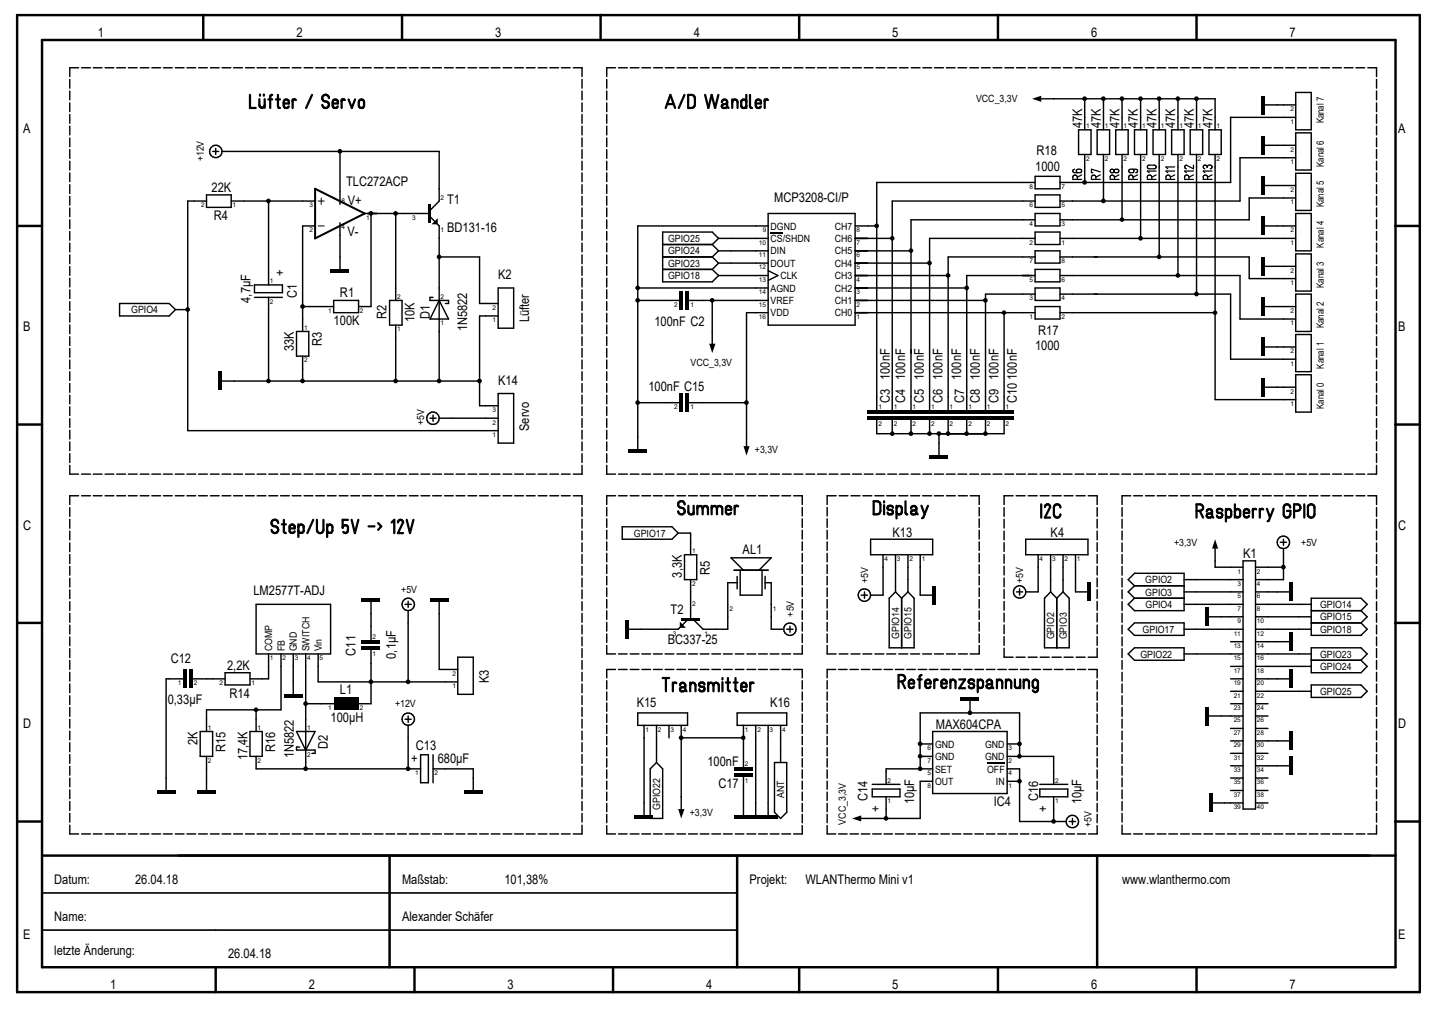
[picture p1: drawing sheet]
<svg xmlns="http://www.w3.org/2000/svg" width="297mm" height="210mm" viewBox="0 0 297 210" stroke-linecap="round" stroke-linejoin="round" font-family="sans-serif">
<defs><g id="words">
<g font-size="2.8">
<text x="20.3" y="7.6">1</text>
<text x="61.5" y="7.6">2</text>
<text x="102.7" y="7.6">3</text>
<text x="143.9" y="7.6">4</text>
<text x="185.1" y="7.6">5</text>
<text x="226.3" y="7.6">6</text>
<text x="267.5" y="7.6">7</text>
<text x="4.8" y="27.6">A</text>
<text x="224.4" y="26.5" transform="rotate(-90 224.4 26.5)">47K</text>
<text x="228.3" y="26.5" transform="rotate(-90 228.3 26.5)">47K</text>
<text x="232.2" y="26.5" transform="rotate(-90 232.2 26.5)">47K</text>
<text x="236" y="26.5" transform="rotate(-90 236 26.5)">47K</text>
<text x="239.9" y="26.5" transform="rotate(-90 239.9 26.5)">47K</text>
<text x="243.8" y="26.5" transform="rotate(-90 243.8 26.5)">47K</text>
<text x="247.6" y="26.5" transform="rotate(-90 247.6 26.5)">47K</text>
<text x="251.5" y="26.5" transform="rotate(-90 251.5 26.5)">47K</text>
<text x="290" y="27.6">A</text>
<text x="214.8" y="35.4">1000</text>
<text x="215" y="32.2">R18</text>
<text x="43.9" y="39.9">22K</text>
<text x="71.8" y="38.5">TLC272ACP</text>
<text x="160.6" y="41.9">MCP3208-CI/P</text>
<text x="44.4" y="45.7">R4</text>
<text x="72.1" y="42.5">V+</text>
<text x="92.7" y="42.4">T1</text>
<text x="72" y="48.9">V-</text>
<text x="92.7" y="48">BD131-16</text>
<text x="59" y="57.2" transform="rotate(-90 59 57.2)">+</text>
<text x="103.3" y="57.9">K2</text>
<text x="51.9" y="62.8" transform="rotate(-90 51.9 62.8)">4,7µF</text>
<text x="61.6" y="61.7" transform="rotate(-90 61.6 61.7)">C1</text>
<text x="70.5" y="61.7">R1</text>
<text x="4.8" y="68.7">B</text>
<text x="66.8" y="71.7" transform="rotate(-90 66.8 71.7)">R3</text>
<text x="69.2" y="67.4">100K</text>
<text x="80.2" y="66.2" transform="rotate(-90 80.2 66.2)">R2</text>
<text x="86" y="66.8" transform="rotate(-90 86 66.8)">10K</text>
<text x="89.2" y="66.2" transform="rotate(-90 89.2 66.2)">D1</text>
<text x="96.9" y="68.7" transform="rotate(-90 96.9 68.7)">1N5822</text>
<text x="109.8" y="66.9" transform="rotate(-90 109.8 66.9)">Lüfter</text>
<text x="135.8" y="67.6">100nF C2</text>
<text x="215.3" y="69.5">R17</text>
<text x="290" y="68.7">B</text>
<text x="61" y="72.8" transform="rotate(-90 61 72.8)">33K</text>
<text x="214.7" y="72.7">1000</text>
<text x="103.3" y="79.8">K14</text>
<text x="134.5" y="81.1">100nF C15</text>
<text x="184.6" y="83.6" transform="rotate(-90 184.6 83.6)">C3</text>
<text x="184.6" y="78.8" transform="rotate(-90 184.6 78.8)">100nF</text>
<text x="187.8" y="83.6" transform="rotate(-90 187.8 83.6)">C4</text>
<text x="187.8" y="78.8" transform="rotate(-90 187.8 78.8)">100nF</text>
<text x="191.6" y="83.6" transform="rotate(-90 191.6 83.6)">C5</text>
<text x="191.6" y="78.8" transform="rotate(-90 191.6 78.8)">100nF</text>
<text x="195.5" y="83.6" transform="rotate(-90 195.5 83.6)">C6</text>
<text x="195.5" y="78.8" transform="rotate(-90 195.5 78.8)">100nF</text>
<text x="199.3" y="78.8" transform="rotate(-90 199.3 78.8)">100nF</text>
<text x="200" y="83.6" transform="rotate(-90 200 83.6)">C7</text>
<text x="203.2" y="83.6" transform="rotate(-90 203.2 83.6)">C8</text>
<text x="203.2" y="78.8" transform="rotate(-90 203.2 78.8)">100nF</text>
<text x="207.1" y="83.6" transform="rotate(-90 207.1 83.6)">C9</text>
<text x="207.1" y="78.8" transform="rotate(-90 207.1 78.8)">100nF</text>
<text x="210.9" y="83.6" transform="rotate(-90 210.9 83.6)">C10</text>
<text x="210.9" y="78.8" transform="rotate(-90 210.9 78.8)">100nF</text>
<text x="109.8" y="89.4" transform="rotate(-90 109.8 89.4)">Servo</text>
<text x="4.8" y="109.9">C</text>
<text x="185.1" y="111.3">K13</text>
<text x="217.9" y="111.3">K4</text>
<text x="290" y="109.9">C</text>
<text x="141.4" y="119.8" transform="rotate(-90 141.4 119.8)">3,3K</text>
<text x="147.2" y="119.3" transform="rotate(-90 147.2 119.3)">R5</text>
<text x="154" y="114.9">AL1</text>
<text x="257.8" y="115.7">K1</text>
<text x="52.6" y="123.4">LM2577T-ADJ</text>
<text x="139.1" y="127.3">T2</text>
<text x="35.4" y="137.6">C12</text>
<text x="73.7" y="136" transform="rotate(-90 73.7 136)">C11</text>
<text x="82.1" y="136.6" transform="rotate(-90 82.1 136.6)">0,1µF</text>
<text x="138.5" y="133.6">BC337-25</text>
<text x="47.1" y="139">2,2K</text>
<text x="101.4" y="141.7" transform="rotate(-90 101.4 141.7)">K3</text>
<text x="34.8" y="146">0,33µF</text>
<text x="47.6" y="144.7">R14</text>
<text x="68.6" y="149.8">100µH</text>
<text x="70.5" y="144">L1</text>
<text x="132.1" y="146.7">K15</text>
<text x="159.8" y="146.7">K16</text>
<text x="4.8" y="151.1">D</text>
<text x="41" y="154.6" transform="rotate(-90 41 154.6)">2K</text>
<text x="46.8" y="156" transform="rotate(-90 46.8 156)">R15</text>
<text x="57.1" y="156" transform="rotate(-90 57.1 156)">R16</text>
<text x="68" y="155.3" transform="rotate(-90 68 155.3)">D2</text>
<text x="86.3" y="155.6">C13</text>
<text x="194.1" y="151.2">MAX604CPA</text>
<text x="290" y="151.1">D</text>
<text x="51.3" y="157.7" transform="rotate(-90 51.3 157.7)">17,4K</text>
<text x="61" y="157.2" transform="rotate(-90 61 157.2)">1N5822</text>
<text x="85.3" y="158.2">+</text>
<text x="90.8" y="158.2">680µF</text>
<text x="146.7" y="158.9">100nF</text>
<text x="149" y="163.4">C17</text>
<text x="180" y="166.2" transform="rotate(-90 180 166.2)">C14</text>
<text x="189.6" y="166.8" transform="rotate(-90 189.6 166.8)">10µF</text>
<text x="206.1" y="167.1">IC4</text>
<text x="215.3" y="166.2" transform="rotate(-90 215.3 166.2)">C16</text>
<text x="224.4" y="166.8" transform="rotate(-90 224.4 166.8)">10µF</text>
<text x="182.5" y="168.4" transform="rotate(-90 182.5 168.4)">+</text>
<text x="217.3" y="168.4" transform="rotate(-90 217.3 168.4)">+</text>
<text x="11.3" y="183.3">Datum:</text>
<text x="28" y="183.3">26.04.18</text>
<text x="83.4" y="183.3">Maßstab:</text>
<text x="104.6" y="183.3">101,38%</text>
<text x="155.5" y="183.3">Projekt:</text>
<text x="167.1" y="183.3">WLANThermo Mini v1</text>
<text x="232.7" y="183.3">www.wlanthermo.com</text>
<text x="11.3" y="191">Name:</text>
<text x="83.4" y="191">Alexander Schäfer</text>
<text x="4.8" y="194.9">E</text>
<text x="290" y="194.9">E</text>
<text x="11.3" y="198.1">letzte Änderung:</text>
<text x="47.3" y="198.7">26.04.18</text>
<text x="22.9" y="205.1">1</text>
<text x="64" y="205.1">2</text>
<text x="105.3" y="205.1">3</text>
<text x="146.5" y="205.1">4</text>
<text x="185.1" y="205.1">5</text>
<text x="226.3" y="205.1">6</text>
<text x="267.5" y="205.1">7</text>
</g>
<g font-size="2.1">
<text x="202.5" y="21.1">VCC_3,3V</text>
<text x="274.6" y="25.6" transform="rotate(-90 274.6 25.6)">Kanal 7</text>
<text x="42.3" y="33.5" transform="rotate(-90 42.3 33.5)">+12V</text>
<text x="274.6" y="34.6" transform="rotate(-90 274.6 34.6)">Kanal 6</text>
<text x="159.8" y="47.6">DGND</text>
<text x="173.2" y="47.6">CH7</text>
<text x="274.6" y="43" transform="rotate(-90 274.6 43)">Kanal 5</text>
<text x="138.6" y="50.2">GPIO25</text>
<text x="138.6" y="52.7">GPIO24</text>
<text x="159.8" y="52.7">DIN</text>
<text x="159.8" y="50.2">CS/SHDN</text>
<text x="173.2" y="50.2">CH6</text>
<text x="173.2" y="52.7">CH5</text>
<text x="274.6" y="51.4" transform="rotate(-90 274.6 51.4)">Kanal 4</text>
<text x="138.6" y="55.3">GPIO23</text>
<text x="138.6" y="57.9">GPIO18</text>
<text x="159.8" y="55.3">DOUT</text>
<text x="161.9" y="57.9">CLK</text>
<text x="173.2" y="55.3">CH4</text>
<text x="173.2" y="57.9">CH3</text>
<text x="274.6" y="59.7" transform="rotate(-90 274.6 59.7)">Kanal 3</text>
<text x="27.2" y="65">GPIO4</text>
<text x="159.8" y="65.6">VDD</text>
<text x="159.8" y="63.1">VREF</text>
<text x="159.8" y="60.5">AGND</text>
<text x="173.2" y="60.5">CH2</text>
<text x="173.2" y="63.1">CH1</text>
<text x="173.2" y="65.6">CH0</text>
<text x="274.6" y="68.1" transform="rotate(-90 274.6 68.1)">Kanal 2</text>
<text x="143.3" y="75.8">VCC_3,3V</text>
<text x="274.6" y="76.5" transform="rotate(-90 274.6 76.5)">Kanal 1</text>
<text x="88" y="88.2" transform="rotate(-90 88 88.2)">+5V</text>
<text x="274.6" y="84.8" transform="rotate(-90 274.6 84.8)">Kanal 0</text>
<text x="156.6" y="93.9">+3,3V</text>
<text x="131.5" y="111.3">GPIO17</text>
<text x="243.5" y="113.2">+3,3V</text>
<text x="269.9" y="113.2">+5V</text>
<text x="83.2" y="122.9">+5V</text>
<text x="180.1" y="121" transform="rotate(-90 180.1 121)">+5V</text>
<text x="212.3" y="121" transform="rotate(-90 212.3 121)">+5V</text>
<text x="237.6" y="123.5">GPIO3</text>
<text x="237.6" y="121">GPIO2</text>
<text x="164.6" y="127.9" transform="rotate(-90 164.6 127.9)">+5V</text>
<text x="237" y="131.3">GPIO17</text>
<text x="237.6" y="126.1">GPIO4</text>
<text x="273.8" y="128.7">GPIO15</text>
<text x="273.8" y="126.1">GPIO14</text>
<text x="273.8" y="131.3">GPIO18</text>
<text x="56.5" y="135.1" transform="rotate(-90 56.5 135.1)">COMP</text>
<text x="59.1" y="135.1" transform="rotate(-90 59.1 135.1)">FB</text>
<text x="61.6" y="135.1" transform="rotate(-90 61.6 135.1)">GND</text>
<text x="64.2" y="135.1" transform="rotate(-90 64.2 135.1)">SWITCH</text>
<text x="66.8" y="135.1" transform="rotate(-90 66.8 135.1)">Vin</text>
<text x="186.5" y="132.6" transform="rotate(-90 186.5 132.6)">GPIO14</text>
<text x="189.1" y="132.6" transform="rotate(-90 189.1 132.6)">GPIO15</text>
<text x="218.7" y="132.6" transform="rotate(-90 218.7 132.6)">GPIO2</text>
<text x="221.3" y="132.6" transform="rotate(-90 221.3 132.6)">GPIO3</text>
<text x="236.6" y="136.4">GPIO22</text>
<text x="273.8" y="136.4">GPIO23</text>
<text x="273.8" y="139">GPIO24</text>
<text x="82" y="146.7">+12V</text>
<text x="273.8" y="144.1">GPIO25</text>
<text x="194" y="155.1">GND</text>
<text x="204.3" y="155.1">GND</text>
<text x="194" y="157.6">GND</text>
<text x="194" y="160.2">SET</text>
<text x="204.3" y="157.6">GND</text>
<text x="204.8" y="160.2">OFF</text>
<text x="162.7" y="165.6" transform="rotate(-90 162.7 165.6)">ANT</text>
<text x="194" y="162.8">OUT</text>
<text x="206.6" y="162.8">IN</text>
<text x="136.9" y="168" transform="rotate(-90 136.9 168)">GPIO22</text>
<text x="143.1" y="169.2">+3,3V</text>
<text x="175.4" y="171" transform="rotate(-90 175.4 171)">VCC_3,3V</text>
<text x="226.4" y="171.6" transform="rotate(-90 226.4 171.6)">+5V</text>
</g>
<g font-size="1.4">
<text x="267.7" y="23.1">2</text>
<text x="225.3" y="26.6">1</text>
<text x="229.2" y="26.6">1</text>
<text x="233" y="26.6">1</text>
<text x="236.9" y="26.6">1</text>
<text x="240.8" y="26.6">1</text>
<text x="244.6" y="26.6">1</text>
<text x="248.5" y="26.6">1</text>
<text x="252.3" y="26.6">1</text>
<text x="267.7" y="25.7">1</text>
<text x="225.3" y="33.4">2</text>
<text x="229.2" y="33.4">2</text>
<text x="233" y="33.4">2</text>
<text x="236.9" y="33.4">2</text>
<text x="240.8" y="33.4">2</text>
<text x="244.6" y="33.4">2</text>
<text x="248.5" y="33.4">2</text>
<text x="252.3" y="33.4">2</text>
<text x="267.7" y="31.5">2</text>
<text x="267.7" y="34">1</text>
<text x="91.4" y="41.4">2</text>
<text x="213.6" y="39.2">8</text>
<text x="220.2" y="39.2">7</text>
<text x="267.7" y="39.8">2</text>
<text x="41.7" y="43">2</text>
<text x="48.3" y="43">1</text>
<text x="64.2" y="43">3</text>
<text x="70.8" y="47.5">4</text>
<text x="70.8" y="42">8</text>
<text x="75.9" y="45.6">1</text>
<text x="85.5" y="45.6">3</text>
<text x="213.6" y="43">6</text>
<text x="213.6" y="46.9">4</text>
<text x="220.2" y="43">5</text>
<text x="220.2" y="46.9">3</text>
<text x="267.7" y="42.4">1</text>
<text x="64.2" y="48.2">2</text>
<text x="91.4" y="48.2">1</text>
<text x="157.4" y="53.3">11</text>
<text x="157.4" y="50.8">10</text>
<text x="158.2" y="48.2">9</text>
<text x="177.7" y="48.2">8</text>
<text x="177.7" y="50.8">7</text>
<text x="177.7" y="53.3">6</text>
<text x="213.6" y="50.8">2</text>
<text x="220.2" y="50.8">1</text>
<text x="267.7" y="48.2">2</text>
<text x="267.7" y="50.8">1</text>
<text x="56" y="58.8">1</text>
<text x="157.4" y="58.5">13</text>
<text x="157.4" y="55.9">12</text>
<text x="177.7" y="55.9">5</text>
<text x="177.7" y="58.5">4</text>
<text x="213.6" y="54.6">7</text>
<text x="213.6" y="58.5">5</text>
<text x="220.2" y="54.6">8</text>
<text x="220.2" y="58.5">6</text>
<text x="267.7" y="56.6">2</text>
<text x="267.7" y="59.1">1</text>
<text x="56" y="63">2</text>
<text x="68.1" y="64.9">1</text>
<text x="74.7" y="64.9">2</text>
<text x="82.4" y="62">2</text>
<text x="91.4" y="62">2</text>
<text x="102.2" y="64.3">2</text>
<text x="139.9" y="63.6">2</text>
<text x="143.3" y="63.6">1</text>
<text x="157.4" y="63.6">15</text>
<text x="157.4" y="61">14</text>
<text x="177.7" y="61">3</text>
<text x="177.7" y="63.6">2</text>
<text x="213.6" y="62.3">3</text>
<text x="220.2" y="62.3">4</text>
<text x="267.7" y="64.9">2</text>
<text x="63.1" y="68.5">1</text>
<text x="82.4" y="68.7">1</text>
<text x="91.4" y="67.5">1</text>
<text x="102.2" y="66.8">1</text>
<text x="157.4" y="66.2">16</text>
<text x="177.7" y="66.2">1</text>
<text x="213.6" y="66.2">1</text>
<text x="220.2" y="66.2">2</text>
<text x="267.7" y="67.5">1</text>
<text x="63.1" y="75.2">2</text>
<text x="267.7" y="73.3">2</text>
<text x="267.7" y="75.9">1</text>
<text x="267.7" y="81.6">2</text>
<text x="102.2" y="85.5">3</text>
<text x="102.2" y="88.1">2</text>
<text x="139.9" y="84.8">2</text>
<text x="143.3" y="84.8">1</text>
<text x="182.2" y="88.4">2</text>
<text x="182.2" y="84.8">1</text>
<text x="185.4" y="88.4">2</text>
<text x="185.4" y="84.8">1</text>
<text x="189.3" y="88.4">2</text>
<text x="189.3" y="84.8">1</text>
<text x="193.1" y="88.4">2</text>
<text x="193.1" y="84.8">1</text>
<text x="197" y="88.4">2</text>
<text x="197" y="84.8">1</text>
<text x="200.9" y="88.4">2</text>
<text x="200.9" y="84.8">1</text>
<text x="204.7" y="88.4">2</text>
<text x="204.7" y="84.8">1</text>
<text x="208.6" y="88.4">2</text>
<text x="208.6" y="84.8">1</text>
<text x="267.7" y="84.2">1</text>
<text x="102.2" y="90.6">1</text>
<text x="143.5" y="114.8">1</text>
<text x="183.5" y="116.4">4</text>
<text x="186.1" y="116.4">3</text>
<text x="188.6" y="116.4">2</text>
<text x="191.2" y="116.4">1</text>
<text x="215.6" y="116.4">4</text>
<text x="218.2" y="116.4">3</text>
<text x="220.8" y="116.4">2</text>
<text x="223.4" y="116.4">1</text>
<text x="256.7" y="119">1</text>
<text x="260.7" y="119">2</text>
<text x="143.5" y="121.5">2</text>
<text x="143.5" y="125.7">2</text>
<text x="256.7" y="124.1">5</text>
<text x="256.7" y="121.5">3</text>
<text x="260.7" y="124.1">6</text>
<text x="260.7" y="121.5">4</text>
<text x="139.6" y="131.8">3</text>
<text x="146.1" y="131.8">1</text>
<text x="151.3" y="126.7">2</text>
<text x="160.3" y="126.7">1</text>
<text x="255.9" y="131.8">11</text>
<text x="256.7" y="129.2">9</text>
<text x="256.7" y="126.7">7</text>
<text x="260.7" y="131.8">12</text>
<text x="260.7" y="129.2">10</text>
<text x="260.7" y="126.7">8</text>
<text x="56" y="136.9">1</text>
<text x="58.6" y="136.9">2</text>
<text x="61.2" y="136.9">3</text>
<text x="63.7" y="136.9">4</text>
<text x="66.3" y="136.9">5</text>
<text x="77.3" y="132.5">2</text>
<text x="77.3" y="136">1</text>
<text x="255.9" y="136.9">15</text>
<text x="255.9" y="134.4">13</text>
<text x="260.7" y="136.9">16</text>
<text x="260.7" y="134.4">14</text>
<text x="36.9" y="142.1">1</text>
<text x="40.2" y="142.1">2</text>
<text x="45.5" y="142.1">2</text>
<text x="52.2" y="142.1">1</text>
<text x="93.8" y="140.2">2</text>
<text x="93.8" y="142.7">1</text>
<text x="255.9" y="142.1">19</text>
<text x="255.9" y="139.5">17</text>
<text x="260.7" y="142.1">20</text>
<text x="260.7" y="139.5">18</text>
<text x="68.1" y="147.3">1</text>
<text x="74.7" y="147.3">2</text>
<text x="255.9" y="149.8">25</text>
<text x="255.9" y="147.3">23</text>
<text x="255.9" y="144.7">21</text>
<text x="260.7" y="149.8">26</text>
<text x="260.7" y="147.3">24</text>
<text x="260.7" y="144.7">22</text>
<text x="43.1" y="151.4">1</text>
<text x="53.4" y="151.4">1</text>
<text x="63.7" y="151.4">1</text>
<text x="133.9" y="151.8">1</text>
<text x="136.5" y="151.8">2</text>
<text x="139.1" y="151.8">3</text>
<text x="141.6" y="151.8">4</text>
<text x="154.5" y="151.8">1</text>
<text x="157.1" y="151.8">2</text>
<text x="159.6" y="151.8">3</text>
<text x="162.2" y="151.8">4</text>
<text x="192.4" y="155.6">6</text>
<text x="209.2" y="155.6">3</text>
<text x="255.9" y="155">29</text>
<text x="255.9" y="152.4">27</text>
<text x="260.7" y="155">30</text>
<text x="260.7" y="152.4">28</text>
<text x="43.1" y="158.2">2</text>
<text x="53.4" y="158.2">2</text>
<text x="63.7" y="156.9">2</text>
<text x="86.1" y="160.8">1</text>
<text x="90.1" y="160.8">2</text>
<text x="154.5" y="158.8">2</text>
<text x="192.4" y="158.2">7</text>
<text x="192.4" y="160.8">5</text>
<text x="209.2" y="160.8">4</text>
<text x="209.2" y="158.2">2</text>
<text x="255.9" y="160.1">33</text>
<text x="255.9" y="157.6">31</text>
<text x="260.7" y="160.1">34</text>
<text x="260.7" y="157.6">32</text>
<text x="154.5" y="162.4">1</text>
<text x="184.1" y="162.4">2</text>
<text x="184.1" y="166.6">1</text>
<text x="192.4" y="163.4">8</text>
<text x="209.2" y="163.4">1</text>
<text x="218.9" y="162.4">2</text>
<text x="218.9" y="166.6">1</text>
<text x="255.9" y="167.9">39</text>
<text x="255.9" y="165.3">37</text>
<text x="255.9" y="162.7">35</text>
<text x="260.7" y="167.9">40</text>
<text x="260.7" y="165.3">38</text>
<text x="260.7" y="162.7">36</text>
</g>
</g></defs>
<g fill="none" stroke="#000" stroke-width=".3">
<path d="M14.5 16.5v1.8M14.5 18.9v1.8M16.3 14.1h-1.8v1.8M16.9 14.1h1.9M19.3 14.1h1.9M21.8 14.1h1.8M24.2 14.1h1.8M26.6 14.1h1.8M29.1 14.1h1.8M31.5 14.1h1.8M33.9 14.1h1.8M36.4 14.1h1.8"/>
<path d="M38.8 14.1h1.8M41.2 14.1h1.8M43.6 14.1h1.9M46.1 14.1h1.8M48.5 14.1h1.8M50.9 14.1h1.8M53.3 14.1h1.9M55.7 14.1h1.9M58.2 14.1h1.8M60.6 14.1h1.8M63.1 14.1h1.8M65.5 14.1h1.8"/>
<path d="M67.9 14.1h1.8M70.4 14.1h1.8M72.8 14.1h1.8M75.2 14.1h1.8M77.6 14.1h1.9M80 14.1h1.9M82.5 14.1h1.8M84.9 14.1h1.8M87.3 14.1h1.9M89.7 14.1h1.9M92.2 14.1h1.8M94.6 14.1h1.8"/>
<path d="M97.1 14.1h1.8M99.5 14.1h1.8M101.9 14.1h1.8M104.3 14.1h1.9M106.8 14.1h1.8M109.2 14.1h1.8M111.6 14.1h1.8M114 14.1h1.9M116.5 14.1h1.8M118.9 14.1h1.8v1.8M120.7 16.5v1.8M120.7 18.9v1.8"/>
<path d="M125.9 16.5v1.8M125.9 18.9v1.8M127.7 14.1h-1.8v1.8M128.3 14.1h1.8M130.7 14.1h1.8M133.1 14.1h1.9M135.6 14.1h1.8M138 14.1h1.8M140.5 14.1h1.8M142.9 14.1h1.8M145.3 14.1h1.8M147.7 14.1h1.9"/>
<path d="M150.2 14.1h1.8M152.6 14.1h1.8M155 14.1h1.8M157.4 14.1h1.9M159.8 14.1h1.9M162.3 14.1h1.8M164.7 14.1h1.8M167.2 14.1h1.8M169.6 14.1h1.8M172 14.1h1.8M174.5 14.1h1.8M176.9 14.1h1.8"/>
<path d="M179.3 14.1h1.8M181.7 14.1h1.9M184.1 14.1h1.9M186.6 14.1h1.8M189 14.1h1.8M191.4 14.1h1.8M193.8 14.1h1.9M196.3 14.1h1.8M198.7 14.1h1.8M201.2 14.1h1.8M203.6 14.1h1.8M206 14.1h1.8"/>
<path d="M208.4 14.1h1.9M210.9 14.1h1.8M213.3 14.1h1.8M215.7 14.1h1.8M218.1 14.1h1.9M220.6 14.1h1.8M223 14.1h1.8M225.4 14.1h1.8M227.9 14.1h1.8M230.3 14.1h1.8M232.7 14.1h1.8M235.2 14.1h1.8"/>
<path d="M237.6 14.1h1.8M240 14.1h1.8M242.4 14.1h1.9M244.9 14.1h1.8M247.3 14.1h1.8M249.7 14.1h1.8M252.1 14.1h1.9M254.6 14.1h1.8M257 14.1h1.8M259.4 14.1h1.8M261.9 14.1h1.8M264.3 14.1h1.8"/>
<path d="M266.7 14.1h1.8M268.8 19.2h3.2v7.7h-3.2zM269.2 14.1h1.8M271.6 14.1h1.8M274 14.1h1.8M276.4 14.1h1.9M278.8 14.1h1.9M281.3 14.1h1.8M283.7 14.1h1.8v1.8M285.5 16.5v1.8M285.5 18.9v1.8M14.5 21.3v1.9"/>
<path d="M14.5 23.7v1.9M14.5 26.2v1.8M14.5 28.6v1.8M14.5 31v1.9M14.5 33.4v1.9M14.5 35.9v1.8M14.5 38.3v1.8M44.1 31.4h1.3M44.7 30.8v1.2M46.1 31.4h45v10.3l-1.9 1.9M70.5 31.4v11M120.7 21.3v1.9"/>
<path d="M120.7 23.7v1.9M120.7 26.2v1.8M120.7 28.6v1.8M120.7 31v1.9M120.7 33.4v1.9M120.7 35.9v1.8M120.7 38.3v1.8M125.9 21.3v1.9M125.9 23.7v1.9M125.9 26.2v1.8M125.9 28.6v1.8M125.9 31v1.9"/>
<path d="M125.9 33.4v1.9M125.9 35.9v1.8M125.9 38.3v1.8M214.7 37.8h-32.8v47.3M214.7 36.6h5.2v2.6h-5.2zM216 20.5h36v6.4M223.7 26.9h2.6v5.1h-2.6zM225 20.5v6.4M225 32v5.8M227.6 26.9h2.6v5.1h-2.6zM228.9 20.5v6.4M228.9 32v9.7"/>
<path d="M231.4 26.9h2.6v5.1h-2.6zM232.7 20.5v6.4M232.7 32v13.6M235.3 26.9h2.6v5.1h-2.6zM236.6 20.5v6.4M236.6 32v17.4M239.2 26.9h2.6v5.1h-2.6zM240.4 20.5v6.4M240.4 32v21.3M243 26.9h2.6v5.1h-2.6zM244.3 20.5v6.4M244.3 32v25.1"/>
<path d="M246.9 26.9h2.6v5.1h-2.6zM248.2 20.5v6.4M248.2 32v29M250.8 26.9h2.5v5.1h-2.5zM252 32v50.9h16.8M262.3 21.8h6.5M262.3 30.1h6.5M262.3 38.5h6.5M268.8 24.3h-13.5v13.5h-35.4M268.8 32.7h-11.6v9h-37.3M268.8 27.6h3.2v7.7h-3.2zM268.8 35.9h3.2v7.7h-3.2z"/>
<path d="M285.5 21.3v1.9M285.5 23.7v1.9M285.5 26.2v1.8M285.5 28.6v1.8M285.5 31v1.9M285.5 33.4v1.9M285.5 35.9v1.8M285.5 38.3v1.8M14.5 40.7v1.8M14.5 43.1v1.9M14.5 45.6v1.8M14.5 48v1.8"/>
<path d="M14.5 50.4v1.8M14.5 52.9v1.8M14.5 55.3v1.8M14.5 57.7v1.8M42.8 41.7h-3.9v47.6h64.4M42.8 40.4h5.2v2.6h-5.2zM48 41.7h17.4M52.8 59.1h5.8v1.6h-5.8zM55.7 41.7v17.4M65.4 46.9h-2.6v21.8M70.5 46.2v9.7M75.6 44.3h13.6"/>
<path d="M77 44.3v19.3h-2.6M82.1 44.3v18M89.2 44.9l1.9 2v32.1M91.1 53.3h8.4v9.6h3.8M103.3 59.7h3.2v8.4h-3.2zM120.7 40.7v1.8M120.7 43.1v1.9M120.7 45.6v1.8M120.7 48v1.8M120.7 50.4v1.8M120.7 52.9v1.8M120.7 55.3v1.8"/>
<path d="M120.7 57.7v1.8M125.9 40.7v1.8M125.9 43.1v1.9M125.9 45.6v1.8M125.9 48v1.8M125.9 50.4v1.8M125.9 52.9v1.8M125.9 55.3v1.8M125.9 57.7v1.8M132.3 59.7h27M137.5 50.7h10.2M137.5 53.3h10.2"/>
<path d="M137.5 55.9h10.2M147.7 50.7l1.4 1.3M147.7 53.3l1.4 1.3M147.7 55.9l1.4 1.2M149.1 49.4l-1.4-1.3h-10.2v10.4h10.2l1.4-1.4M149.1 49.4h10.2M149.1 57.1h10.2M149.1 52h10.2M149.1 54.6h10.2M149.1 49.4l-1.4 1.3M149.1 52l-1.4 1.3M149.1 54.6l-1.4 1.3"/>
<path d="M159.3 46.9h-27v46.3M159.3 44.3h18.1v23.1h-18.1zM159.3 56.1l2.1 1-2.1 1.1M177.4 46.9h4.5M177.4 49.4h7.7M177.4 57.1h19.3M177.4 52h11.6M177.4 54.6h15.4M177.4 59.7h23.1M214.7 44.3h5.2v2.6h-5.2zM214.7 41.7h-29.6v43.4M214.7 45.6h-25.7v39.5"/>
<path d="M214.7 49.4h-21.9v35.7M214.7 48.1h5.2v2.6h-5.2zM214.7 40.4h5.2v2.6h-5.2zM214.7 52h5.2v2.6h-5.2zM214.7 55.9h5.2v2.6h-5.2zM214.7 59.7h5.2v2.6h-5.2zM214.7 53.3h-18v31.8M214.7 57.1h-14.2v28M219.9 49.4h48.9M219.9 53.3h39.2v4.5h9.7M219.9 57.1h37.3v9.1h11.6M262.3 46.9h6.5"/>
<path d="M262.3 55.2h6.5M268.8 41.1h-9.7v4.5h-39.2M268.8 44.3h3.2v7.7h-3.2zM268.8 52.7h3.2v7.7h-3.2zM285.5 40.7v1.8M285.5 43.1v1.9M285.5 45.6v1.8M285.5 48v1.8M285.5 50.4v1.8M285.5 52.9v1.8M285.5 55.3v1.8M285.5 57.7v1.8"/>
<path d="M14.5 60.1v1.8M14.5 62.6v1.8M14.5 65v1.8M14.5 67.4v1.8M14.5 69.8v1.9M14.5 72.3v1.8M14.5 74.7v1.8M14.5 77.1v1.8M14.5 79.5v1.9M24.8 62.9h10.3l1.3 1.3-1.3 1.3h-10.3zM36.4 64.2h2.5M46.1 79h53.4"/>
<path d="M52.8 61.7h5.8M55.7 61.7v17.3M61.5 68.7h2.5v5.2h-2.5zM62.8 63.6h6.4M62.8 73.9v5.1M69.2 62.3h5.2v2.6h-5.2zM80.8 62.3h2.6v5.1h-2.6zM82.1 67.4v11.6M89.8 61.7h-.6v.6h3.8v.6h-.6M91.1 62.3l1.9 3.9h-3.8zM103.3 65.5h-3.8v18.7h3.8M120.7 60.1v1.8"/>
<path d="M120.7 62.6v1.8M120.7 65v1.8M120.7 67.4v1.8M120.7 69.8v1.9M120.7 72.3v1.8M120.7 74.7v1.8M120.7 77.1v1.8M120.7 79.5v1.9M125.9 60.1v1.8M125.9 62.6v1.8M125.9 65v1.8M125.9 67.4v1.8"/>
<path d="M125.9 69.8v1.9M125.9 72.3v1.8M125.9 74.7v1.8M125.9 77.1v1.8M125.9 79.5v1.9M132.3 62.3h8.7M142.9 62.3h16.4M147.7 62.3v9M159.3 64.9h-4.4v27.6M177.4 64.9h37.3M177.4 62.3h27M208.3 64.9v20.2"/>
<path d="M214.7 63.6h5.2v2.6h-5.2zM214.7 61h-10.3v24.1M219.9 61h35.4v13.5h13.5M219.9 64.9h32.1M262.3 72h6.5M262.3 63.6h6.5M268.8 77.7h3.2v7.8h-3.2zM268.8 61h3.2v7.7h-3.2zM268.8 69.4h3.2v7.7h-3.2zM285.5 60.1v1.8M285.5 62.6v1.8M285.5 65v1.8"/>
<path d="M285.5 67.4v1.8M285.5 69.8v1.9M285.5 72.3v1.8M285.5 74.7v1.8M285.5 77.1v1.8M285.5 79.5v1.9M14.5 96.5v1.8h1.8M14.5 82v1.8M14.5 84.4v1.8M14.5 86.8v1.8M14.5 89.2v1.9M14.5 91.7v1.8"/>
<path d="M14.5 94.1v1.8M16.9 98.3h1.9M19.3 98.3h1.9M21.8 98.3h1.8M24.2 98.3h1.8M26.6 98.3h1.8M29.1 98.3h1.8M31.5 98.3h1.8M33.9 98.3h1.8M36.4 98.3h1.8M38.8 98.3h1.8M41.2 98.3h1.8"/>
<path d="M43.6 98.3h1.9M46.1 98.3h1.8M48.5 98.3h1.8M50.9 98.3h1.8M53.3 98.3h1.9M55.7 98.3h1.9M58.2 98.3h1.8M60.6 98.3h1.8M63.1 98.3h1.8M65.5 98.3h1.8M67.9 98.3h1.8M70.4 98.3h1.8"/>
<path d="M72.8 98.3h1.8M75.2 98.3h1.8M77.6 98.3h1.9M80 98.3h1.9M82.5 98.3h1.8M84.9 98.3h1.8M87.3 98.3h1.9M89.2 86.7h1.3M89.7 98.3h1.9M89.8 86.1v1.3M91.1 86.7h12.2M92.2 98.3h1.8"/>
<path d="M94.6 98.3h1.8M97.1 98.3h1.8M99.5 98.3h1.8M101.9 98.3h1.8M103.3 81.6h3.2v10.3h-3.2zM104.3 98.3h1.9M106.8 98.3h1.8M109.2 98.3h1.8M111.6 98.3h1.8M114 98.3h1.9M116.5 98.3h1.8M120.7 96.5v1.8h-1.8"/>
<path d="M120.7 82v1.8M120.7 84.4v1.8M120.7 86.8v1.8M120.7 89.2v1.9M120.7 91.7v1.8M120.7 94.1v1.8M125.9 82v1.8M125.9 84.4v1.8M125.9 86.8v1.8M125.9 89.2v1.9M125.9 91.7v1.8M125.9 94.1v1.8"/>
<path d="M125.9 96.5v1.8h1.8M128.3 98.3h1.8M130.7 98.3h1.8M132.3 83.5h8.7M133.1 98.3h1.9M135.6 98.3h1.8M138 98.3h1.8M140.5 98.3h1.8M142.9 98.3h1.8M142.9 83.5h12M145.3 98.3h1.8M147.7 98.3h1.9"/>
<path d="M150.2 98.3h1.8M152.6 98.3h1.8M155 98.3h1.8M157.4 98.3h1.9M159.8 98.3h1.9M162.3 98.3h1.8M164.7 98.3h1.8M167.2 98.3h1.8M169.6 98.3h1.8M172 98.3h1.8M174.5 98.3h1.8M176.9 98.3h1.8"/>
<path d="M179.3 98.3h1.8M181.7 98.3h1.9M181.9 87.1v2.9h26.4v-2.9M184.1 98.3h1.9M185.1 87.1v2.9M186.6 98.3h1.8M189 87.1v2.9M189 98.3h1.8M191.4 98.3h1.8M192.8 87.1v2.9M193.8 98.3h1.9M194.8 90v4.5"/>
<path d="M196.3 98.3h1.8M196.7 87.1v2.9M198.7 98.3h1.8M200.5 87.1v2.9M201.2 98.3h1.8M203.6 98.3h1.8M204.4 87.1v2.9M206 98.3h1.8M208.4 98.3h1.9M210.9 98.3h1.8M213.3 98.3h1.8M215.7 98.3h1.8"/>
<path d="M218.1 98.3h1.9M220.6 98.3h1.8M223 98.3h1.8M225.4 98.3h1.8M227.9 98.3h1.8M230.3 98.3h1.8M232.7 98.3h1.8M235.2 98.3h1.8M237.6 98.3h1.8M240 98.3h1.8M242.4 98.3h1.9M244.9 98.3h1.8"/>
<path d="M247.3 98.3h1.8M249.7 98.3h1.8M252.1 98.3h1.9M254.6 98.3h1.8M257 98.3h1.8M259.4 98.3h1.8M261.9 98.3h1.8M262.3 80.3h6.5M264.3 98.3h1.8M266.7 98.3h1.8M269.2 98.3h1.8M271.6 98.3h1.8"/>
<path d="M274 98.3h1.8M276.4 98.3h1.9M278.8 98.3h1.9M281.3 98.3h1.8M285.5 82v1.8M285.5 84.4v1.8M285.5 86.8v1.8M285.5 89.2v1.9M285.5 91.7v1.8M285.5 94.1v1.8M285.5 96.5v1.8h-1.8M14.5 105.3v1.8"/>
<path d="M14.5 107.7v1.9M14.5 110.2v1.8M14.5 112.6v1.8M14.5 115v1.9M14.5 117.5v1.8M14.5 119.9v1.9M16.3 102.8h-1.8v1.8M16.9 102.8h1.9M19.3 102.8h1.9M21.8 102.8h1.8M24.2 102.8h1.8M26.6 102.8h1.8"/>
<path d="M29.1 102.8h1.8M31.5 102.8h1.8M33.9 102.8h1.8M36.4 102.8h1.8M38.8 102.8h1.8M41.2 102.8h1.8M43.6 102.8h1.9M46.1 102.8h1.8M48.5 102.8h1.8M50.9 102.8h1.8M53.3 102.8h1.9M55.7 102.8h1.9"/>
<path d="M58.2 102.8h1.8M60.6 102.8h1.8M63.1 102.8h1.8M65.5 102.8h1.8M67.9 102.8h1.8M70.4 102.8h1.8M72.8 102.8h1.8M75.2 102.8h1.8M77.6 102.8h1.9M80 102.8h1.9M82.5 102.8h1.8M84.9 102.8h1.8"/>
<path d="M87.3 102.8h1.9M89.7 102.8h1.9M92.2 102.8h1.8M94.6 102.8h1.8M97.1 102.8h1.8M99.5 102.8h1.8M101.9 102.8h1.8M104.3 102.8h1.9M106.8 102.8h1.8M109.2 102.8h1.8M111.6 102.8h1.8M114 102.8h1.9"/>
<path d="M116.5 102.8h1.8M118.9 102.8h1.8v1.8M120.7 105.3v1.8M120.7 107.7v1.9M120.7 110.2v1.8M120.7 112.6v1.8M120.7 115v1.9M120.7 117.5v1.8M120.7 119.9v1.9M125.9 105.2v1.8M125.9 107.6v1.8M125.9 110v1.8"/>
<path d="M125.9 112.4v1.8M125.9 114.8v1.7M125.9 117.1v1.9M125.9 119.5v1.8M127.7 102.8h-1.8v1.8M128.3 102.8h1.8M129.1 109.3h10.3l1.3 1.3-1.3 1.2h-10.3zM130.7 102.8h1.8M133.1 102.8h1.9M135.5 102.8h1.9M138 102.8h1.8M140.4 102.8h1.8"/>
<path d="M140.7 110.6h2.6v4.5M142 115.1h2.5v5.1h-2.5zM142.8 102.8h1.8M145.2 102.8h1.9M147.7 102.8h1.8M150.1 102.8h1.8M152.3 118.3h7M152.5 102.8h1.8M152.9 119.5v2.6M153.5 118.3v5.1h4.6v-5.1M154.2 118.3l-2.6-2.6h8.4l-2.6 2.6M154.9 102.8h1.9"/>
<path d="M157.3 102.8h1.9M158.7 119.5v2.6M159.8 102.8h1.8M162.2 102.8h1.8M164.6 102.8h1.8v1.8M166.4 105.2v1.8M166.4 107.6v1.8M166.4 110v1.8M166.4 112.4v1.8M166.4 114.8v1.7M166.4 117.1v1.9M166.4 119.5v1.8"/>
<path d="M171.6 105.2v1.8M171.6 107.6v1.8M171.6 110v1.8M171.6 112.4v1.8M171.6 114.8v1.7M171.6 117.1v1.9M171.6 119.5v1.8M173.4 102.8h-1.8v1.8M174.1 102.8h1.8M176.5 102.8h1.9M179 102.8h1.8M180.6 111.8h12.9v3.3h-12.9z"/>
<path d="M181.5 102.8h1.8M183.2 115.1v8.3h-2.6M183.9 102.8h1.9M185.8 115.1v7.7M186.4 102.8h1.9M188.3 115.1v7.7M188.9 102.8h1.9M190.9 115.1v8.3h2.6M191.4 102.8h1.8M193.8 102.8h1.9M196.3 102.8h1.9M198.8 102.8h1.9"/>
<path d="M201.2 102.8h1.9v1.8M203.1 105.2v1.8M203.1 107.6v1.8M203.1 110v1.8M203.1 112.4v1.8M203.1 114.8v1.7M203.1 117.1v1.9M203.1 119.5v1.8M208.3 105.3v1.8M208.3 107.7v1.8M208.3 110.2v1.8M208.3 112.6v1.8"/>
<path d="M208.3 115v1.8M208.3 117.4v1.9M208.3 119.9v1.8M210.1 102.8h-1.8v1.8M210.8 102.8h1.8M212.8 111.8h12.9v3.3h-12.9zM213.3 102.8h1.8M215.3 115.1v7.7h-2.5M215.8 102.8h1.8M217.9 115.1v7.7M218.2 102.8h1.9M220.5 115.1v7.7"/>
<path d="M220.7 102.8h1.9M223.1 115.1v7.7h2.6M223.2 102.8h1.9M225.7 102.8h1.9v1.8M227.6 105.3v1.8M227.6 107.7v1.8M227.6 110.2v1.8M227.6 112.6v1.8M227.6 115v1.8M227.6 117.4v1.9M227.6 119.9v1.8M232.7 105.3v1.8"/>
<path d="M232.7 107.7v1.9M232.7 110.2v1.8M232.7 112.6v1.8M232.7 115v1.9M232.7 117.5v1.8M232.7 119.9v1.9M234.6 102.8h-1.9v1.8M235.2 102.8h1.8M237.6 102.8h1.8M240 102.8h1.8M242.4 102.8h1.9M244.9 102.8h1.8"/>
<path d="M247.3 102.8h1.8M249.7 102.8h1.8M252 113.8v3.8h5.8M252.2 102.8h1.8M254.6 102.8h1.8M257 102.8h1.8M257.8 116.3h2.6v51.5h-2.6zM259.5 102.8h1.8M260.4 117.6h5.8M261.9 102.8h1.8M264.3 102.8h1.8M265.6 112.5h1.3"/>
<path d="M266.2 113.8v6.4h-5.8M266.2 111.8v1.3M266.7 102.8h1.9M269.2 102.8h1.8M271.6 102.8h1.8M274 102.8h1.8M276.4 102.8h1.9M278.8 102.8h1.9M281.3 102.8h1.8M283.7 102.8h1.8v1.8M285.5 105.3v1.8M285.5 107.7v1.9"/>
<path d="M285.5 110.2v1.8M285.5 112.6v1.8M285.5 115v1.9M285.5 117.5v1.8M285.5 119.9v1.9M14.5 122.3v1.9M14.5 124.8v1.8M14.5 127.2v1.9M14.5 129.7v1.8M14.5 132.1v1.8M14.5 134.5v1.9M14.5 137v1.8"/>
<path d="M14.5 139.4v1.9M46.7 139.5h5.2v2.6h-5.2zM53.1 125.3h15.5v10.3h-15.5zM55.7 135.6v5.2h-3.8M58.3 135.6v11.6h-15.5v4.5M60.8 135.6v8.4M63.4 135.6v23.9M66 135.6v5.8h29M77 134.7v11.3h-2.6M77 124.7v8.1M84 125.3h1.3M84.7 124.7v1.3"/>
<path d="M84.7 126.7v14.7M91.1 124.7v14.2h3.9M95 136.3h3.2v7.7h-3.2zM120.7 122.3v1.9M120.7 124.8v1.8M120.7 127.2v1.9M120.7 129.7v1.8M120.7 132.1v1.8M120.7 134.5v1.9M120.7 137v1.8M120.7 139.4v1.9M125.9 121.9v1.8"/>
<path d="M125.9 124.3v1.8M125.9 126.7v1.8M125.9 129.1v1.8M125.9 131.5v1.8M125.9 133.9v1.7h1.8M127.7 138.9h-1.8v1.7M128.3 138.9h1.8M128.3 135.6h1.8M130.7 138.9h1.8M130.7 135.6h1.8M133.1 138.9h1.9M133.1 135.6h1.9"/>
<path d="M135.5 138.9h1.9M135.5 135.6h1.9M138 138.9h1.8M138 135.6h1.8M140.4 138.9h1.8M140.4 135.6h1.8M142.6 128.6l-1.9 1.9h-10.3M142.8 138.9h1.8M142.8 135.6h1.8M143.3 120.2v8.4M145.2 138.9h1.9M145.2 135.6h1.9"/>
<path d="M147.7 138.9h1.8M147.7 135.6h1.8M150.1 138.9h1.8M150.1 135.6h1.8M152.5 138.9h1.8M152.5 135.6h1.8M152.9 120.9h-1.9v9.6h-5.2l-1.9-1.9M154.9 138.9h1.9M154.9 135.6h1.9M157.3 138.9h1.9M157.3 135.6h1.9M158.7 120.9h1.3v9.6h2.6"/>
<path d="M159.8 138.9h1.8M159.8 135.6h1.8M162.2 138.9h1.8M162.2 135.6h1.8M163.2 130.5h1.3M163.9 129.9v1.2M164.6 138.9h1.8v1.7M166.4 121.9v1.8M166.4 124.3v1.8M166.4 126.7v1.8M166.4 129.1v1.8M166.4 131.5v1.8"/>
<path d="M166.4 133.9v1.7h-1.8M171.6 121.9v1.8M171.6 124.3v1.8M171.6 126.7v1.8M171.6 129.1v1.8M171.6 131.5v1.8M171.6 133.9v1.7h1.8M173.4 138.9h-1.8v1.7M173.9 138.9h1.8M174.1 135.6h1.8M176.3 138.9h1.8M176.5 135.6h1.9"/>
<path d="M178.6 138.9h1.8M178.6 123.4h1.4M179 135.6h1.8M179.3 122.8v1.3M181 138.9h1.8M181.5 135.6h1.8M183.4 138.9h1.7M183.9 135.6h1.9M185.7 138.9h1.8M185.8 122.8l-1.4 1.3v10.3h5.2v-10.3l-1.3-1.3M185.8 122.8l1.2 1.3M186.4 135.6h1.9"/>
<path d="M187 124.1v10.3M188.1 138.9h1.8M188.3 122.8l-1.3 1.3M188.9 135.6h1.9M190.5 138.9h1.7M191.4 135.6h1.8M192.8 138.9h1.8M193.8 135.6h1.9M195.2 138.9h1.7M196.3 135.6h1.9M197.5 138.9h1.8M198.8 135.6h1.9"/>
<path d="M199.9 138.9h1.7M202.2 138.9h1.8M203.1 133.9v1.7h-1.9M203.1 121.9v1.8M203.1 124.3v1.8M203.1 126.7v1.8M203.1 129.1v1.8M203.1 131.5v1.8M204.6 138.9h1.8M207 138.9h1.7M208.3 134.5v1.8h1.8M208.3 122.3v1.8"/>
<path d="M208.3 124.8v1.8M208.3 127.2v1.8M208.3 129.6v1.8M208.3 132v1.9M209.3 138.9h1.8M210.8 136.3h1.8M210.9 122.8h1.2M211.5 122.1v1.3M211.7 138.9h1.7M213.3 136.3h1.8M214 138.9h1.8M215.8 136.3h1.8"/>
<path d="M216.4 138.9h1.7M217.9 122.8l-1.2 1.3v10.3h5.1v-10.3l-1.3-1.3M217.9 122.8l1.3 1.3M218.2 136.3h1.9M218.7 138.9h1.8M219.2 124.1v10.3M220.5 122.8l-1.3 1.3M220.7 136.3h1.9M221.1 138.9h1.8M223.2 136.3h1.9M223.5 138.9h1.7M225.8 138.9h1.8v1.7"/>
<path d="M227.6 122.3v1.8M227.6 124.8v1.8M227.6 127.2v1.8M227.6 129.6v1.8M227.6 132v1.9M227.6 134.5v1.8h-1.9M232.7 122.3v1.9M232.7 124.8v1.8M232.7 127.2v1.9M232.7 129.7v1.8M232.7 132.1v1.8M232.7 134.5v1.9"/>
<path d="M232.7 137v1.8M232.7 139.4v1.9M234 130.5l1.3-1.3h10.3v2.6h-10.3zM234 135.6l1.3-1.2h10.3v2.5h-10.3zM235.3 121.5l-1.3-1.3 1.3-1.3h10.3v7.8h-10.3l-1.3-1.4 1.3-1.2M235.3 121.5h10.3M235.3 121.5l-1.3 1.3 1.3 1.3M235.3 124.1h10.3M245.6 135.6h12.2M245.6 130.5h12.2M245.6 125.3h12.2M245.6 122.8h12.2"/>
<path d="M245.6 120.2h12.2M250.8 127.9h7M255.3 138.2h2.5M255.3 133.1h2.5M260.4 135.6h11.6M260.4 127.9h11.6M260.4 138.2h11.6M260.4 133.1h7.1M260.4 130.5h11.6M260.4 125.3h11.6M260.4 122.8h7.1M272 134.4h10.3l1.3 1.2-1.3 1.3 1.3 1.3-1.3 1.3h-10.3z"/>
<path d="M272 136.9h10.3M272 126.7h10.3M272 129.2h10.3M282.3 126.7l1.3-1.4-1.3-1.2h-10.3v7.7h10.3l1.3-1.3-1.3-1.3M282.3 126.7l1.3 1.2-1.3 1.3M285.5 122.3v1.9M285.5 124.8v1.8M285.5 127.2v1.9M285.5 129.7v1.8M285.5 132.1v1.8M285.5 134.5v1.9M285.5 137v1.8"/>
<path d="M285.5 139.4v1.9M14.5 141.9v1.8M14.5 144.3v1.8M14.5 146.7v1.9M14.5 149.2v1.8M14.5 151.6v1.9M14.5 154.1v1.8M14.5 156.5v1.8M14.5 159v1.8M38 140.8h-3.5v23.2M39.9 140.8h6.8M41.5 151.7h2.6v5.2h-2.6z"/>
<path d="M42.8 156.9v7.1M51.9 151.7h2.5v5.2h-2.5zM53.1 156.9v2.6h34.1M53.1 147.2v4.5M61.5 151.7h3.9l-2 3.9zM62.1 154.9h-.6v.7h3.9v.7h-.7M63.4 146h5.8M84 149.2h1.3M84.7 148.5v1.3M84.7 150.5v9M87.2 156.5h1.7v5.8h-1.7zM89.8 159.5h8.4v4.5"/>
<path d="M89.8 156.5v5.8M120.7 141.9v1.8M120.7 144.3v1.8M120.7 146.7v1.9M120.7 149.2v1.8M120.7 151.6v1.9M120.7 154.1v1.8M120.7 156.5v1.8M120.7 159v1.8M125.9 141.2v1.7M125.9 143.5v1.7M125.9 145.8v1.7"/>
<path d="M125.9 148.1v1.8M125.9 150.4v1.7M125.9 152.7v1.8M125.9 155.1v1.7M125.9 157.4v1.7M125.9 159.7v1.7M132.3 147.9h10.3v2.6h-10.3zM133.6 150.5v18.6M136.2 150.5v7.7M136.2 158.2l1.3 1.3v10.3h-2.6v-10.3zM138.8 150.5v2.5M141.3 150.5v17.3"/>
<path d="M141.3 153h12.9M152.9 147.9h10.3v2.6h-10.3zM154.2 150.5v8.6M156.8 150.5v18.6M159.3 150.5v18.6M160.7 158.2h2.5v10.3l-1.3 1.3-1.2-1.3zM161.9 150.5v7.7M166.4 141.2v1.7M166.4 143.5v1.7M166.4 145.8v1.7M166.4 148.1v1.8M166.4 150.4v1.7"/>
<path d="M166.4 152.7v1.8M166.4 155.1v1.7M166.4 157.4v1.7M166.4 159.7v1.7M171.6 141.2v1.7M171.6 143.5v1.7M171.6 145.8v1.7M171.6 148.1v1.8M171.6 150.4v1.7M171.6 152.7v1.8M171.6 155.1v1.7M171.6 157.4v1.7"/>
<path d="M171.6 159.7v1.7M190.9 156.9h2.6M190.9 154.3h2.6M193.5 159.5h-9.7v3.2M193.5 151.7h15.4v12.9h-15.4zM201.2 145.3v2.6M208.9 159.5h2.6v10.9h9.6M208.9 156.9h9.7v5.8M208.9 154.3h2.6M211.5 156.9v-9h-20.6v11.6M227.6 141.2v1.7M227.6 143.5v1.7"/>
<path d="M227.6 145.8v1.7M227.6 148.1v1.8M227.6 150.4v1.7M227.6 152.7v1.8M227.6 155.1v1.7M227.6 157.4v1.7M227.6 159.7v1.7M232.7 141.9v1.8M232.7 144.3v1.8M232.7 146.7v1.9M232.7 149.2v1.8M232.7 151.6v1.9"/>
<path d="M232.7 154.1v1.8M232.7 156.5v1.8M232.7 159v1.8M250.8 148.5h7M255.3 158.8h2.5M255.3 153.7h2.5M255.3 156.3h2.5M255.3 151.1h2.5M255.3 146h2.5M255.3 143.4h2.5M255.3 140.8h2.5M260.4 148.5h2.6"/>
<path d="M260.4 158.8h7.1M260.4 153.7h7.1M260.4 156.3h2.6M260.4 151.1h2.6M260.4 146h2.6M260.4 143.4h11.6M260.4 140.8h7.1M272 142.1h10.3l1.3 1.3-1.3 1.3h-10.3zM285.5 141.9v1.8M285.5 144.3v1.8M285.5 146.7v1.9M285.5 149.2v1.8"/>
<path d="M285.5 151.6v1.9M285.5 154.1v1.8M285.5 156.5v1.8M285.5 159v1.8M14.5 171.2v1.8h1.8M14.5 161.4v1.8M14.5 163.8v1.9M14.5 166.2v1.9M14.5 168.7v1.8M16.9 173h1.9M19.3 173h1.9M21.8 173h1.8"/>
<path d="M24.2 173h1.8M26.6 173h1.8M29.1 173h1.8M31.5 173h1.8M33.9 173h1.8M36.4 173h1.8M38.8 173h1.8M41.2 173h1.8M43.6 173h1.9M46.1 173h1.8M48.5 173h1.8M50.9 173h1.8"/>
<path d="M53.3 173h1.9M55.7 173h1.9M58.2 173h1.8M60.6 173h1.8M63.1 173h1.8M65.5 173h1.8M67.9 173h1.8M70.4 173h1.8M72.8 173h1.8M75.2 173h1.8M77.6 173h1.9M80 173h1.9"/>
<path d="M82.5 173h1.8M84.9 173h1.8M87.3 173h1.9M89.7 173h1.9M92.2 173h1.8M94.6 173h1.8M97.1 173h1.8M99.5 173h1.8M101.9 173h1.8M104.3 173h1.9M106.8 173h1.8M109.2 173h1.8"/>
<path d="M111.6 173h1.8M114 173h1.9M116.5 173h1.8M120.7 171.2v1.8h-1.8M120.7 161.4v1.8M120.7 163.8v1.9M120.7 166.2v1.9M120.7 168.7v1.8M125.9 162v1.7M125.9 164.3v1.7M125.9 166.6v1.8M125.9 168.9v1.7"/>
<path d="M125.9 171.2v1.8h1.8M128.3 173h1.8M130.7 173h1.8M133.1 173h1.9M135.5 173h1.9M138 173h1.8M140.4 173h1.8M142.8 173h1.8M145.2 173h1.9M147.7 173h1.8M150.1 173h1.8M152.5 173h1.8"/>
<path d="M154.2 161.1v8M154.9 173h1.9M157.3 173h1.9M159.8 173h1.8M162.2 173h1.8M166.4 162v1.7M166.4 164.3v1.7M166.4 166.6v1.8M166.4 168.9v1.7M166.4 171.2v1.8h-1.8M171.6 162v1.7M171.6 164.3v1.7"/>
<path d="M171.6 166.6v1.8M171.6 168.9v1.7M171.6 171.2v1.8h1.8M173.9 173h1.8M176.3 173h1.8M178.6 173h1.8M180.9 162.7h5.8M180.9 163.7h5.8v1.6h-5.8zM181 173h1.8M183.4 173h1.7M183.8 165.3v4.5M185.7 173h1.8"/>
<path d="M188.1 173h1.8M190.5 173h1.7M192.8 173h1.8M193.5 162.1h-2.6v7.7h-12.3M195.2 173h1.7M197.5 173h1.8M199.9 173h1.7M202.2 173h1.8M204.6 173h1.8M207 173h1.7M208.9 162.1h2.6M209.3 173h1.8"/>
<path d="M211.7 173h1.7M214 173h1.8M215.7 162.7h5.8M215.7 163.7h5.8v1.6h-5.8zM216.4 173h1.7M218.6 165.3v5.1M218.7 173h1.8M221.1 173h1.8M221.8 170.4h1.3M222.5 169.8v1.2M223.5 173h1.7M227.6 162v1.7"/>
<path d="M227.6 164.3v1.7M227.6 166.6v1.8M227.6 168.9v1.7M227.6 171.2v1.8h-1.8M232.7 171.2v1.8h1.9M232.7 161.4v1.8M232.7 163.8v1.9M232.7 166.2v1.9M232.7 168.7v1.8M235.2 173h1.8M237.6 173h1.8M240 173h1.8"/>
<path d="M242.4 173h1.9M244.9 173h1.8M247.3 173h1.8M249.7 173h1.8M251.4 166.5h6.4M252.2 173h1.8M254.6 173h1.8M255.3 164h2.5M255.3 161.4h2.5M257 173h1.8M259.5 173h1.8M260.4 166.5h2.6"/>
<path d="M260.4 164h2.6M260.4 161.4h2.6M261.9 173h1.8M264.3 173h1.8M266.7 173h1.9M269.2 173h1.8M271.6 173h1.8M274 173h1.8M276.4 173h1.9M278.8 173h1.9M281.3 173h1.8M285.5 171.2v1.8h-1.8"/>
<path d="M285.5 161.4v1.8M285.5 163.8v1.9M285.5 166.2v1.9M285.5 168.7v1.8"/>
<circle cx="44.8" cy="31.4" r="1.28"/>
<circle cx="89.8" cy="86.8" r="1.28"/>
<circle cx="266.2" cy="112.5" r="1.28"/>
<circle cx="84.7" cy="125.4" r="1.3"/>
<circle cx="163.9" cy="130.5" r="1.3"/>
<circle cx="179.3" cy="123.4" r="1.3"/>
<circle cx="211.5" cy="122.8" r="1.28"/>
<circle cx="84.7" cy="149.1" r="1.28"/>
<circle cx="222.4" cy="170.4" r="1.28"/>
</g>
<g fill="none" stroke="#000" stroke-width=".47">
<path d="M51.9 19.7v2.7h1.1M53.9 19.6v.3M54.7 19.6v.3M56.5 19.7l-.3 .1-.2 .3v2.3M57.7 19.7v2.3l.1 .3 .3 .1M64.7 19.7l-1.2 2.7M142 19.7l-1.2 2.7M142.7 19.7h.7a.66 .66 0 0 1 .7 .7v1.4a.65 .65 0 0 1-.7 .6h-.7zM146.3 19.7l.6 2.7 .7-2.7 .7 2.7 .7-2.7M154.8 19.7v2.7M155.6 19.7v2.3l.1 .3 .3 .1M53.8 20.6v1.2a.55 .55 0 0 0 .6 .6 .55 .55 0 0 0 .5-.6"/>
<path d="M54.9 20.6v1.8M55.7 20.6h.8M57.2 20.6h.9M58.8 21.5h1.1a.58 .58 0 0 0-.4-.8 .58 .58 0 0 0-.7 .5v.6a.55 .55 0 0 0 .5 .6 .55 .55 0 0 0 .6-.3M60.7 20.6v1.8M61.4 20.7l-.4-.1-.3 .3M68.2 20.4a.7 .7 0 0 0-1-.6 .7 .7 0 0 0 .1 1.2l.5 .1a.69 .69 0 0 1 .1 1.2 .69 .69 0 0 1-1.1-.5M69 21.5h1.1a.58 .58 0 0 0-.4-.8 .58 .58 0 0 0-.7 .5v.6a.55 .55 0 0 0 .4 .6 .55 .55 0 0 0 .7-.3M70.9 20.6v1.8M71.5 20.7l-.3-.1-.3 .3M72.3 20.6l.7 1.8 .7-1.8M74.5 20.8l.4-.1 .5 .1 .1 1a.55 .55 0 0 1-.5 .6 .55 .55 0 0 1-.6-.6z"/>
<path d="M138.1 22.4l1-2.7 .9 2.7M138.4 21.6h1.3M149.7 21.2a.57 .57 0 0 1 .5-.5 .57 .57 0 0 1 .6 .3v1.1l.3 .3M150.8 21.2l-.2 .3-.8 .3v.4l.4 .2M150.8 22l-.2 .4h-.4M151.9 21.2a.55 .55 0 0 1 .5-.6 .55 .55 0 0 1 .6 .6v1.2M151.9 20.6v1.8M154.8 21l-.4-.3h-.4l-.2 .3v1.1l.2 .3h.6l.2-.3M156.8 21.5h1.1a.58 .58 0 0 0-.4-.8 .58 .58 0 0 0-.7 .5v.6a.55 .55 0 0 0 .4 .6 .55 .55 0 0 0 .6-.3M158.6 20.6v1.8M159.3 20.7l-.4-.1-.3 .3M57.7 108.5a.7 .7 0 0 0-.6-.7 .7 .7 0 0 0-.8 .5 .7 .7 0 0 0 .5 .8l.5 .1a.7 .7 0 0 1 .2 1.2 .7 .7 0 0 1-1.2-.5"/>
<path d="M58.5 108.8h.8M58.9 107.8v2.5l.4 .3M60.1 109.6h1v-.5l-.2-.2-.4-.1-.4 .3v1.1l.4 .3h.4l.2-.3M61.9 109.3l.3-.4h.5l.3 .2v1.1a.57 .57 0 0 1-.6 .3 .57 .57 0 0 1-.5-.5M61.9 108.8v2.6M65 107.8l-1.2 2.8M65.7 107.8v2.1a.68 .68 0 0 0 .7 .7 .68 .68 0 0 0 .7-.7v-2.1M67.9 109.3a.55 .55 0 0 1 .5-.5 .55 .55 0 0 1 .6 .5v.7a.55 .55 0 0 1-.6 .5 .55 .55 0 0 1-.5-.5M67.9 108.8v2.6M72.2 107.8h-1.1v1.7l.1-.4 .3-.2 .5 .2a1.34 1.34 0 0 1 0 1.3 .5 .5 0 0 1-.8-.1M72.9 107.8l.7 2.8 .7-2.8M76.5 109.2h1.2"/>
<path d="M78.4 108.5l.7 .7-.7 .7M81.2 108.4l.6-.6v2.8M82.5 108.4a.53 .53 0 0 1 .6-.6 .53 .53 0 0 1 .5 .6l-1.1 2.2h1.1M84.4 107.8l.6 2.8 .8-2.8M142 104.6a.69 .69 0 0 0-1.1-.5 .69 .69 0 0 0 .2 1.2l.5 .1a.69 .69 0 0 1 .2 1.2 .69 .69 0 0 1-1.1-.6M142.8 104.9v1.3a.57 .57 0 0 0 .5 .5 .57 .57 0 0 0 .6-.4M143.9 104.9v1.8M144.6 105.5l.2-.4 .3-.2 .5 .2 .2 .4M144.6 104.9v1.8M145.8 105.5l.1-.4 .3-.2 .5 .2 .2 1.6M145.8 105.5v1.2M147.6 105.5l.1-.4 .4-.2 .5 .2 .1 .4"/>
<path d="M147.6 104.9v1.8M148.7 105.5l.1-.4 .4-.2 .5 .2 .1 1.6M148.7 105.5v1.2M150.6 105.7h1.1a.6 .6 0 0 0-.4-.7 .6 .6 0 0 0-.7 .3v1l.2 .3h.6l.2-.3M152.4 104.9v1.8M153.1 105l-.4-.1-.3 .4M181.2 104h.7a.66 .66 0 0 1 .7 .6v1.4a.65 .65 0 0 1-.7 .7h-.7zM183.4 104v.2M183.4 104.8v1.9M185.2 105.3a.52 .52 0 0 0-.7-.4 .52 .52 0 0 0-.1 .8h.4a.5 .5 0 0 1 .4 .5 .5 .5 0 0 1-.2 .5h-.6l-.3-.4M186 105.5l.1-.4 .3-.2 .4 .1 .2 .3 .1 .9a.55 .55 0 0 1-.6 .5 .55 .55 0 0 1-.5-.5M186 104.9v2.6"/>
<path d="M187.8 104v2.3l.2 .3 .2 .1M189 105.5l.1-.4 .3-.2 .5 .2 .2 .2v1.1l.3 .3M190.1 106.3l-.3 .4h-.4M190.1 105.5l-.3 .3a.54 .54 0 0 0-.6 .2 .54 .54 0 0 0-.1 .6l.3 .1M191.1 104.9l.7 1.8M192.5 104.9l-1 2.5-.2 .1M216 104.6v2.8M216.7 105.2a.55 .55 0 0 1 .6-.6 .55 .55 0 0 1 .5 .6l-1.1 2.2h1.1M220 105.3a.68 .68 0 0 0-.7-.7 .68 .68 0 0 0-.7 .7v1.4a.68 .68 0 0 0 .7 .7 .68 .68 0 0 0 .7-.7M248.2 106h.7M248.9 106a.68 .68 0 0 0 .7-.7 .68 .68 0 0 0-.7-.7h-.7v2.8M248.9 106l.7 1.4"/>
<path d="M250.3 106.1a.55 .55 0 0 1 .6-.5 .55 .55 0 0 1 .5 .5M250.7 106.6h-.3l-.1 .3a.56 .56 0 0 0 .5 .5 .56 .56 0 0 0 .6-.5M251.4 106.1l-.2 .4h-.5M251.4 106.1v1l.3 .3M253.5 106a.52 .52 0 0 0-.7-.5 .52 .52 0 0 0-.1 .9h.4a.54 .54 0 0 1 .4 .6 .54 .54 0 0 1-.6 .4 .54 .54 0 0 1-.5-.5M254.3 106.1a.55 .55 0 0 1 .5-.5 .55 .55 0 0 1 .6 .5v.7a.55 .55 0 0 1-.6 .5 .55 .55 0 0 1-.5-.5M254.3 105.5v2.7M256.2 106.1a.55 .55 0 0 1 .5-.5 .55 .55 0 0 1 .6 .5v.7a.55 .55 0 0 1-.6 .5 .55 .55 0 0 1-.5-.5M256.2 104.6v2.8M258 106.4h1.1a.58 .58 0 0 0-.4-.8 .58 .58 0 0 0-.7 .5v.7a.55 .55 0 0 0 .5 .5 .55 .55 0 0 0 .6-.3M259.9 105.5v1.9M260.6 105.7l-.3-.2-.4 .3"/>
<path d="M261.3 105.5v1.9M262 105.7l-.1-.1a.45 .45 0 0 0-.6 .4M262.8 105.5l.6 1.9M264.2 105.5l-1 2.5-.3 .1M267 106h.7v.7M267.6 105.3a.68 .68 0 0 0-.6-.7 .68 .68 0 0 0-.7 .7v1.4a.68 .68 0 0 0 .7 .7 .68 .68 0 0 0 .6-.7M268.4 106h.7a.68 .68 0 0 0 .7-.7 .68 .68 0 0 0-.7-.7h-.7v2.8M270.5 104.6v2.8M271.3 105.3a.7 .7 0 0 1 .7-.7 .7 .7 0 0 1 .7 .7v1.4a.7 .7 0 0 1-.7 .7 .7 .7 0 0 1-.7-.7M271.3 105.3v1.4M191.2 140l-.3 .1-.1 .3v2.3M137.5 140.6h1.3"/>
<path d="M138.1 140.6v2.8M139.6 141.6v1.8M140.3 141.7l-.1-.1a.45 .45 0 0 0-.6 .4M141.1 142.2a.55 .55 0 0 1 .5-.6 .55 .55 0 0 1 .6 .6M142.2 142.2l-.2 .3-.8 .2-.1 .3 .2 .4h.4l.3-.1 .2-.3M142.2 142.2v.9l.2 .3M143.2 142.2a.55 .55 0 0 1 .5-.6 .55 .55 0 0 1 .6 .6v1.2M143.2 141.6v1.8M146.1 142a.53 .53 0 0 0-.7-.4 .53 .53 0 0 0-.2 .7l.7 .2a.52 .52 0 0 1 .2 .6 .52 .52 0 0 1-.7 .3l-.2-.1-.2-.3M146.9 142.2a.55 .55 0 0 1 .5-.6 .55 .55 0 0 1 .6 .6M146.9 141.6v1.8M148 143.4v-1.4a.56 .56 0 0 1 .6-.4 .56 .56 0 0 1 .5 .6v1.2"/>
<path d="M149.9 140.6v.3M149.9 141.5v1.9M150.6 141.6h.8M151 140.6v2.4l.1 .3 .3 .1M152.2 141.6h.8M152.6 140.6v2.4l.1 .3 .3 .1M153.8 142.5h1.1a.58 .58 0 0 0-.4-.9 .58 .58 0 0 0-.7 .6v.6a.54 .54 0 0 0 .4 .6 .54 .54 0 0 0 .6-.4M155.6 141.6v1.8M156.3 141.7l-.5-.1-.2 .4M186.4 141.4h.7M187.1 141.4a.68 .68 0 0 0 .7-.7 .68 .68 0 0 0-.7-.7h-.7v2.7M187.1 141.4l.6 1.3"/>
<path d="M188.5 141.8h1.1a.58 .58 0 0 0-.4-.8 .58 .58 0 0 0-.7 .5v.7a.55 .55 0 0 0 .5 .5 .55 .55 0 0 0 .6-.3M190.4 140.9h.8M191.9 141.8h1.1a.58 .58 0 0 0-.4-.8 .58 .58 0 0 0-.7 .5v.7a.57 .57 0 0 0 .5 .5 .57 .57 0 0 0 .6-.3M193.8 140.9v1.8M194.5 141.1l-.1-.1a.45 .45 0 0 0-.6 .4M195.3 141.8h1.1l-.1-.5-.2-.2-.4-.1-.4 .3v1.1l.4 .3h.4l.2-.3M197.1 141.3l.5-.3 .3 .1 .3 .2v1.4M197.1 140.9v1.8M199 140.9h1.2l-1.2 1.8h1.2M202.1 141.4a.53 .53 0 0 0-.7-.5 .53 .53 0 0 0-.3 .8l.5 .1a.49 .49 0 0 1 .5 .5 .49 .49 0 0 1-.5 .4h-.4l-.2-.4M202.8 141.5a.55 .55 0 0 1 .6-.5 .55 .55 0 0 1 .5 .5v.7a.55 .55 0 0 1-.5 .5 .55 .55 0 0 1-.6-.5M202.8 140.9v2.7"/>
<path d="M204.7 141.5v-.2l.4-.3 .6 .2 .1 .3M205.1 141.9l-.4 .2a.54 .54 0 0 0 .4 .7 .54 .54 0 0 0 .7-.5M205.8 141.5l-.3 .4h-.4M205.8 141.5v1l.2 .2M206.8 141.5a.55 .55 0 0 1 .5-.5 .55 .55 0 0 1 .6 .5v1.2M206.8 140.9v1.8M208.7 141.5a.55 .55 0 0 1 .5-.5 .55 .55 0 0 1 .6 .5v1.2M208.7 140.9v1.8M210.5 140.9v1.5a.57 .57 0 0 0 .6 .3 .57 .57 0 0 0 .5-.5M211.6 140.9v1.8M212.3 141.5l.2-.3 .3-.2 .4 .1 .2 .2v1.4M212.3 140.9v1.8"/>
<path d="M215.3 142.2a.55 .55 0 0 1-.5 .5 .55 .55 0 0 1-.6-.5v-.7a.55 .55 0 0 1 .6-.5 .55 .55 0 0 1 .5 .5v1.5a.54 .54 0 0 1-.5 .6 .54 .54 0 0 1-.6-.4"/>
</g>
<g fill="#000">
<path d="M214.1 20.5l1.9-.6v1.2zM89.5 46.5l1.3-1.2v1.2zM147.1 71.3h1.3l-.7 1.9zM154.2 92.5h1.3l-.6 2zM252 111.8l.7 2h-1.3zM141 128.9l1.3 1.3h-1.3zM140.7 167.8h1.3l-.7 2zM176.7 169.8l1.9-.7v1.3z"/>
<path d="M261.7 19.9h.6v3.8h-.6z" fill-rule="evenodd"/>
<path d="M261.7 28.2h.6v3.8h-.6z" fill-rule="evenodd"/>
<path d="M261.7 36.6h.6v3.8h-.6z" fill-rule="evenodd"/>
<path d="M68.6 55.9h3.8v.6h-3.8z" fill-rule="evenodd"/>
<path d="M88.9 42.4h.5v3.8h-.5z" fill-rule="evenodd"/>
<path d="M261.7 44.9h.6v3.9h-.6z" fill-rule="evenodd"/>
<path d="M261.7 53.3h.6v3.8h-.6z" fill-rule="evenodd"/>
<path d="M45.4 77.1h.7v3.8h-.7z" fill-rule="evenodd"/>
<path d="M141 60.4h.6v3.8h-.6z" fill-rule="evenodd"/>
<path d="M142.3 60.4h.6v3.8h-.6z" fill-rule="evenodd"/>
<path d="M261.7 78.4h.6v3.9h-.6z" fill-rule="evenodd"/>
<path d="M261.7 70h.6v3.9h-.6z" fill-rule="evenodd"/>
<path d="M261.7 61.7h.6v3.8h-.6z" fill-rule="evenodd"/>
<path d="M130.4 93.2h3.8v.6h-3.8z" fill-rule="evenodd"/>
<path d="M141 81.6h.6v3.9h-.6z" fill-rule="evenodd"/>
<path d="M142.3 81.6h.6v3.9h-.6z" fill-rule="evenodd"/>
<path d="M180 86.4h3.8v.7h-3.8z" fill-rule="evenodd"/>
<path d="M180 85.1h3.8v.7h-3.8z" fill-rule="evenodd"/>
<path d="M183.2 86.4h3.8v.7h-3.8z" fill-rule="evenodd"/>
<path d="M183.2 85.1h3.8v.7h-3.8z" fill-rule="evenodd"/>
<path d="M187 86.4h3.9v.7h-3.9z" fill-rule="evenodd"/>
<path d="M187 85.1h3.9v.7h-3.9z" fill-rule="evenodd"/>
<path d="M190.9 86.4h3.9v.7h-3.9z" fill-rule="evenodd"/>
<path d="M190.9 85.1h3.9v.7h-3.9z" fill-rule="evenodd"/>
<path d="M192.8 94.5h3.9v.6h-3.9z" fill-rule="evenodd"/>
<path d="M194.8 86.4h3.8v.7h-3.8z" fill-rule="evenodd"/>
<path d="M194.8 85.1h3.8v.7h-3.8z" fill-rule="evenodd"/>
<path d="M198.6 86.4h3.9v.7h-3.9z" fill-rule="evenodd"/>
<path d="M198.6 85.1h3.9v.7h-3.9z" fill-rule="evenodd"/>
<path d="M202.5 86.4h3.8v.7h-3.8z" fill-rule="evenodd"/>
<path d="M202.5 85.1h3.8v.7h-3.8z" fill-rule="evenodd"/>
<path d="M206.3 86.4h3.9v.7h-3.9z" fill-rule="evenodd"/>
<path d="M206.3 85.1h3.9v.7h-3.9z" fill-rule="evenodd"/>
<path d="M38 138.9h.6v3.8h-.6z" fill-rule="evenodd"/>
<path d="M39.3 138.9h.6v3.8h-.6z" fill-rule="evenodd"/>
<path d="M75 124.1h3.9v.6h-3.9z" fill-rule="evenodd"/>
<path d="M75 132.8h3.9v.6h-3.9z" fill-rule="evenodd"/>
<path d="M75 134h3.9v.7h-3.9z" fill-rule="evenodd"/>
<path d="M89.2 124.1h3.8v.6h-3.8z" fill-rule="evenodd"/>
<path d="M129.7 128.6h.7v3.8h-.7z" fill-rule="evenodd"/>
<path d="M141.3 128.3h3.9v.5h-3.9z" fill-rule="evenodd"/>
<path d="M193.5 121.5h.6v3.8h-.6z" fill-rule="evenodd"/>
<path d="M225.7 120.9h.6v3.8h-.6z" fill-rule="evenodd"/>
<path d="M250.1 126h.7v3.9h-.7z" fill-rule="evenodd"/>
<path d="M267.5 138.9h.6v3.8h-.6z" fill-rule="evenodd"/>
<path d="M267.5 131.1h.6v3.9h-.6z" fill-rule="evenodd"/>
<path d="M267.5 120.9h.6v3.8h-.6z" fill-rule="evenodd"/>
<path d="M58.9 144h3.9v.7h-3.9z" fill-rule="evenodd"/>
<path d="M69.2 144.7h5.2v2.5h-5.2z" fill-rule="evenodd"/>
<path d="M152.3 159.1h3.8v.7h-3.8z" fill-rule="evenodd"/>
<path d="M199.3 144.7h3.8v.6h-3.8z" fill-rule="evenodd"/>
<path d="M250.1 146.6h.7v3.9h-.7z" fill-rule="evenodd"/>
<path d="M267.5 156.9h.6v3.8h-.6z" fill-rule="evenodd"/>
<path d="M267.5 151.7h.6v3.9h-.6z" fill-rule="evenodd"/>
<path d="M32.5 164h3.9v.6h-3.9z" fill-rule="evenodd"/>
<path d="M40.9 164h3.8v.6h-3.8z" fill-rule="evenodd"/>
<path d="M96.3 164h3.8v.6h-3.8z" fill-rule="evenodd"/>
<path d="M131.7 169.1h3.8v.7h-3.8z" fill-rule="evenodd"/>
<path d="M152.3 169.1h3.8v.7h-3.8z" fill-rule="evenodd"/>
<path d="M152.3 160.4h3.8v.7h-3.8z" fill-rule="evenodd"/>
<path d="M154.9 169.1h3.8v.7h-3.8z" fill-rule="evenodd"/>
<path d="M157.4 169.1h3.9v.7h-3.9z" fill-rule="evenodd"/>
<path d="M250.8 164.6h.6v3.9h-.6z" fill-rule="evenodd"/>
<circle cx="70.5" cy="31.4" r=".49"/>
<circle cx="225" cy="20.5" r=".49"/>
<circle cx="225" cy="37.8" r=".49"/>
<circle cx="228.9" cy="20.5" r=".49"/>
<circle cx="232.7" cy="20.5" r=".49"/>
<circle cx="236.6" cy="20.5" r=".49"/>
<circle cx="240.4" cy="20.5" r=".49"/>
<circle cx="244.3" cy="20.5" r=".49"/>
<circle cx="248.2" cy="20.5" r=".49"/>
<circle cx="55.7" cy="41.7" r=".49"/>
<circle cx="76.9" cy="44.3" r=".49"/>
<circle cx="82.1" cy="44.3" r=".49"/>
<circle cx="91.1" cy="53.3" r=".49"/>
<circle cx="132.3" cy="59.7" r=".49"/>
<circle cx="181.8" cy="46.8" r=".49"/>
<circle cx="185.1" cy="49.4" r=".48"/>
<circle cx="189" cy="52" r=".48"/>
<circle cx="192.8" cy="54.5" r=".49"/>
<circle cx="196.7" cy="57.1" r=".49"/>
<circle cx="200.5" cy="59.7" r=".49"/>
<circle cx="228.9" cy="41.7" r=".49"/>
<circle cx="232.7" cy="45.6" r=".48"/>
<circle cx="236.6" cy="49.4" r=".49"/>
<circle cx="240.4" cy="53.3" r=".49"/>
<circle cx="244.3" cy="57.1" r=".49"/>
<circle cx="38.9" cy="64.2" r=".49"/>
<circle cx="55.7" cy="79" r=".49"/>
<circle cx="62.8" cy="79" r=".49"/>
<circle cx="62.8" cy="63.6" r=".49"/>
<circle cx="82.1" cy="79" r=".49"/>
<circle cx="91.1" cy="79" r=".49"/>
<circle cx="99.5" cy="79" r=".49"/>
<circle cx="132.3" cy="62.3" r=".49"/>
<circle cx="147.7" cy="62.3" r=".49"/>
<circle cx="204.4" cy="62.3" r=".49"/>
<circle cx="208.3" cy="64.9" r=".48"/>
<circle cx="248.2" cy="61" r=".49"/>
<circle cx="252" cy="64.9" r=".48"/>
<circle cx="132.3" cy="83.5" r=".49"/>
<circle cx="154.8" cy="83.5" r=".49"/>
<circle cx="185.1" cy="89.9" r=".48"/>
<circle cx="189" cy="89.9" r=".49"/>
<circle cx="192.8" cy="89.9" r=".49"/>
<circle cx="194.8" cy="89.9" r=".49"/>
<circle cx="196.7" cy="89.9" r=".49"/>
<circle cx="200.5" cy="89.9" r=".49"/>
<circle cx="204.4" cy="89.9" r=".49"/>
<circle cx="266.2" cy="117.6" r=".49"/>
<circle cx="53.1" cy="147.2" r=".49"/>
<circle cx="63.4" cy="145.9" r=".49"/>
<circle cx="63.4" cy="159.4" r=".49"/>
<circle cx="76.9" cy="141.4" r=".49"/>
<circle cx="84.6" cy="159.4" r=".49"/>
<circle cx="84.6" cy="141.4" r=".49"/>
<circle cx="141.3" cy="153" r=".49"/>
<circle cx="154.2" cy="153" r=".48"/>
<circle cx="190.9" cy="156.9" r=".49"/>
<circle cx="190.9" cy="159.4" r=".49"/>
<circle cx="190.9" cy="154.3" r=".49"/>
<circle cx="201.2" cy="147.8" r=".49"/>
<circle cx="211.5" cy="156.9" r=".49"/>
<circle cx="211.5" cy="154.3" r=".49"/>
<circle cx="183.8" cy="169.7" r=".49"/>
<circle cx="211.5" cy="162" r=".49"/>
<circle cx="218.5" cy="170.4" r=".49"/>
</g>
<path d="M66 46.9h1.3M66 41.7h1.3M66.6 41.1v1.3M159.8 48.2h2.6M204.8 158.3h3.6" fill="none" stroke="#000" stroke-width=".21"/>
<g fill="none" stroke="#000" stroke-width=".51">
<path d="M3.6 3.1h290.9v202.7h-290.9zM8.7 8.3h280.8v192.3h-280.8zM42.2 3.1v5.2M83.4 3.1v5.2M124.6 3.1v5.2M165.8 3.1v5.2M207 3.1v5.2M248.2 3.1v5.2M3.6 46.9h5.1M289.4 46.9h5.2M3.6 88.1h5.1M289.4 88.1h5.2"/>
<path d="M3.6 129.2h5.1M289.4 129.2h5.2M3.6 170.4h5.1M8.7 177.5h280.8M80.8 177.5v23.1M152.9 177.5v23.1M227.6 177.5v23.1M289.4 170.4h5.2M44.7 200.6v5.2M86 200.6v5.2M127.2 200.6v5.2M165.8 200.6v5.2"/>
<path d="M207 200.6v5.2M248.2 200.6v5.2"/>
</g>
<path d="M8.7 185.2h144.2M8.7 192.9h144.2" fill="none" stroke="#000" stroke-width=".34"/>
<g fill="none" stroke="#000" stroke-width=".25">
<path d="M222.9 35.1l-.4 .3 .3 .4h1.3a.37 .37 0 0 0 .3-.4 .37 .37 0 0 0-.4-.3l-.7 .2v.3l.2 .2M223.5 37.2l-.2-.8-.2-.1-.5 .1-.1 .8h1.9M224.4 36.3l-.9 .4M227.3 36.7a.47 .47 0 0 0-.4-.4 .47 .47 0 0 0-.5 .4v.5h1.8M227.3 36.7v.5M228.2 35.6l-1.8-.5v.7h.3M228.2 36.3l-.9 .4M230.2 36.7a.47 .47 0 0 1 .5-.4 .47 .47 0 0 1 .5 .4M230.3 36.7v.5h1.8M231.1 35.4l-.4-.3-.4 .3 .2 .4h.3l.3-.3M231.1 35.4a.48 .48 0 0 1 .6-.3 .48 .48 0 0 1 .3 .5l-.1 .2h-.6l-.2-.3M231.1 35.4v.1"/>
<path d="M231.2 36.7v.5M232.1 36.3l-.9 .4M234.9 35.1l.3 .2-.1 .4-.7 .1-.2-.2v-.3l.2-.2h1.2l.4 .3-.1 .2-.3 .2M235 36.7a.46 .46 0 0 0-.4-.4 .46 .46 0 0 0-.5 .3v.6h1.9M235 36.7v.5M236 36.3l-1 .4M238.1 34.3l1.3-.1 .3 .1 .1 .4-.1 .2-.3 .1h-1l-.4-.2zM238.9 37.2l-.1-.8-.3-.1-.4 .1-.1 .8h1.8M239.8 35.5h-1.8l.4 .3M239.8 36.3l-.9 .4M242.8 36.7a.47 .47 0 0 0-.5-.4 .47 .47 0 0 0-.5 .4v.5h1.9M242.8 36.7v.5"/>
<path d="M243.7 35.5h-1.9l.4 .3M243.7 36.3l-.9 .4M243.7 34.6h-1.9l.4 .4M245.7 36.7a.47 .47 0 0 1 .5-.4 .47 .47 0 0 1 .4 .4M245.7 36.7v.5h1.9M246.6 36.7v.5M247.6 35.5h-1.9l.4 .3M247.6 34.2v.8l-1.5-.8a.38 .38 0 0 0-.4 .4 .38 .38 0 0 0 .4 .4M247.6 36.3l-1 .4M250.4 34.5a.4 .4 0 0 0-.7-.2 .4 .4 0 0 0 .2 .7M250.4 34.5v.2M250.4 34.5a.49 .49 0 0 1 .6-.3 .49 .49 0 0 1 .4 .6l-.4 .2"/>
<path d="M250.4 34.5v.1M250.5 36.7a.47 .47 0 0 0-.4-.4 .47 .47 0 0 0-.5 .3v.6h1.8M250.5 36.7v.5M251.4 36.3l-.9 .4M251.4 35.5h-1.8l.3 .3"/>
</g>
<path d="M65.4 39.2l10.2 5.1-10.2 5.1z" fill="none" stroke="#000" stroke-width=".42"/>
<use href="#words"/>
</svg>
